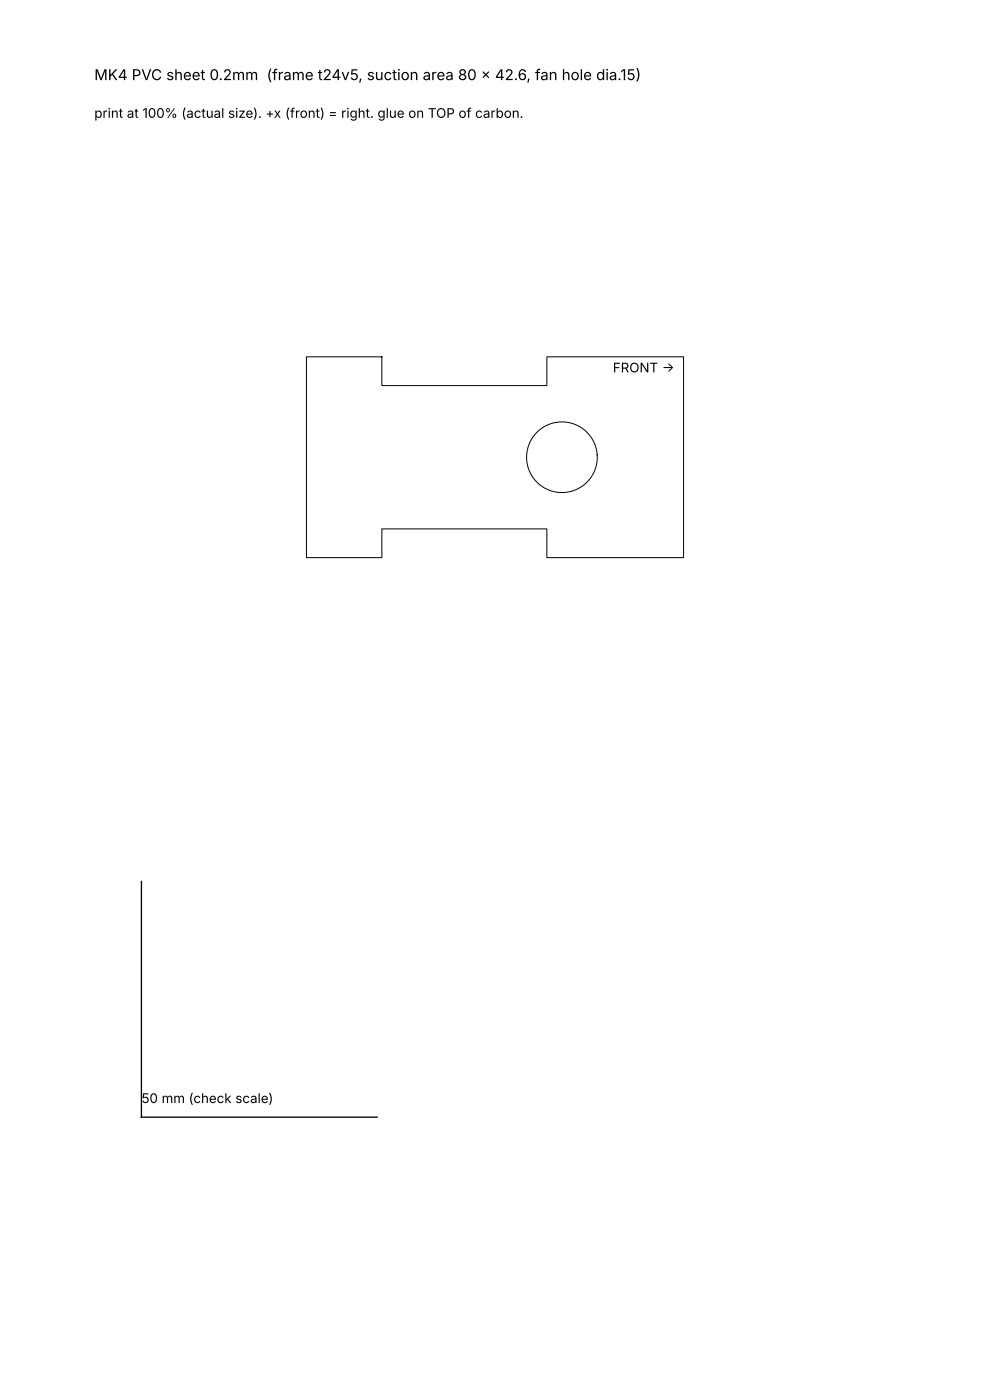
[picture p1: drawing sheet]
<svg xmlns="http://www.w3.org/2000/svg" width="210mm" height="297mm" viewBox="0 0 210 297" stroke-linecap="round" stroke-linejoin="round" font-family="sans-serif">
<defs><g id="words">
<text font-size="3.2" x="20" y="17">MK4 PVC sheet 0.2mm (frame t24v5, suction area 80 x 42.6, fan hole dia.15)</text>
<g font-size="2.8">
<text x="20" y="25">print at 100% (actual size). +x (front) = right. glue on TOP of carbon.</text>
<text x="130" y="79">FRONT -</text>
<text x="140.4" y="79">&gt;</text>
<text x="30" y="234">50 mm (check scale)</text>
</g>
</g></defs>
<g fill="none" stroke="#000" stroke-width=".21">
<path d="M65 75.7h16v6.1h35v-6.1h29v42.6h-29v-6.1h-35v6.1h-16z"/>
<circle cx="119.2" cy="97" r="7.5"/>
</g>
<path d="M30 187v50h50" fill="none" stroke="#000" stroke-width=".28"/>
<use href="#words"/>
</svg>
